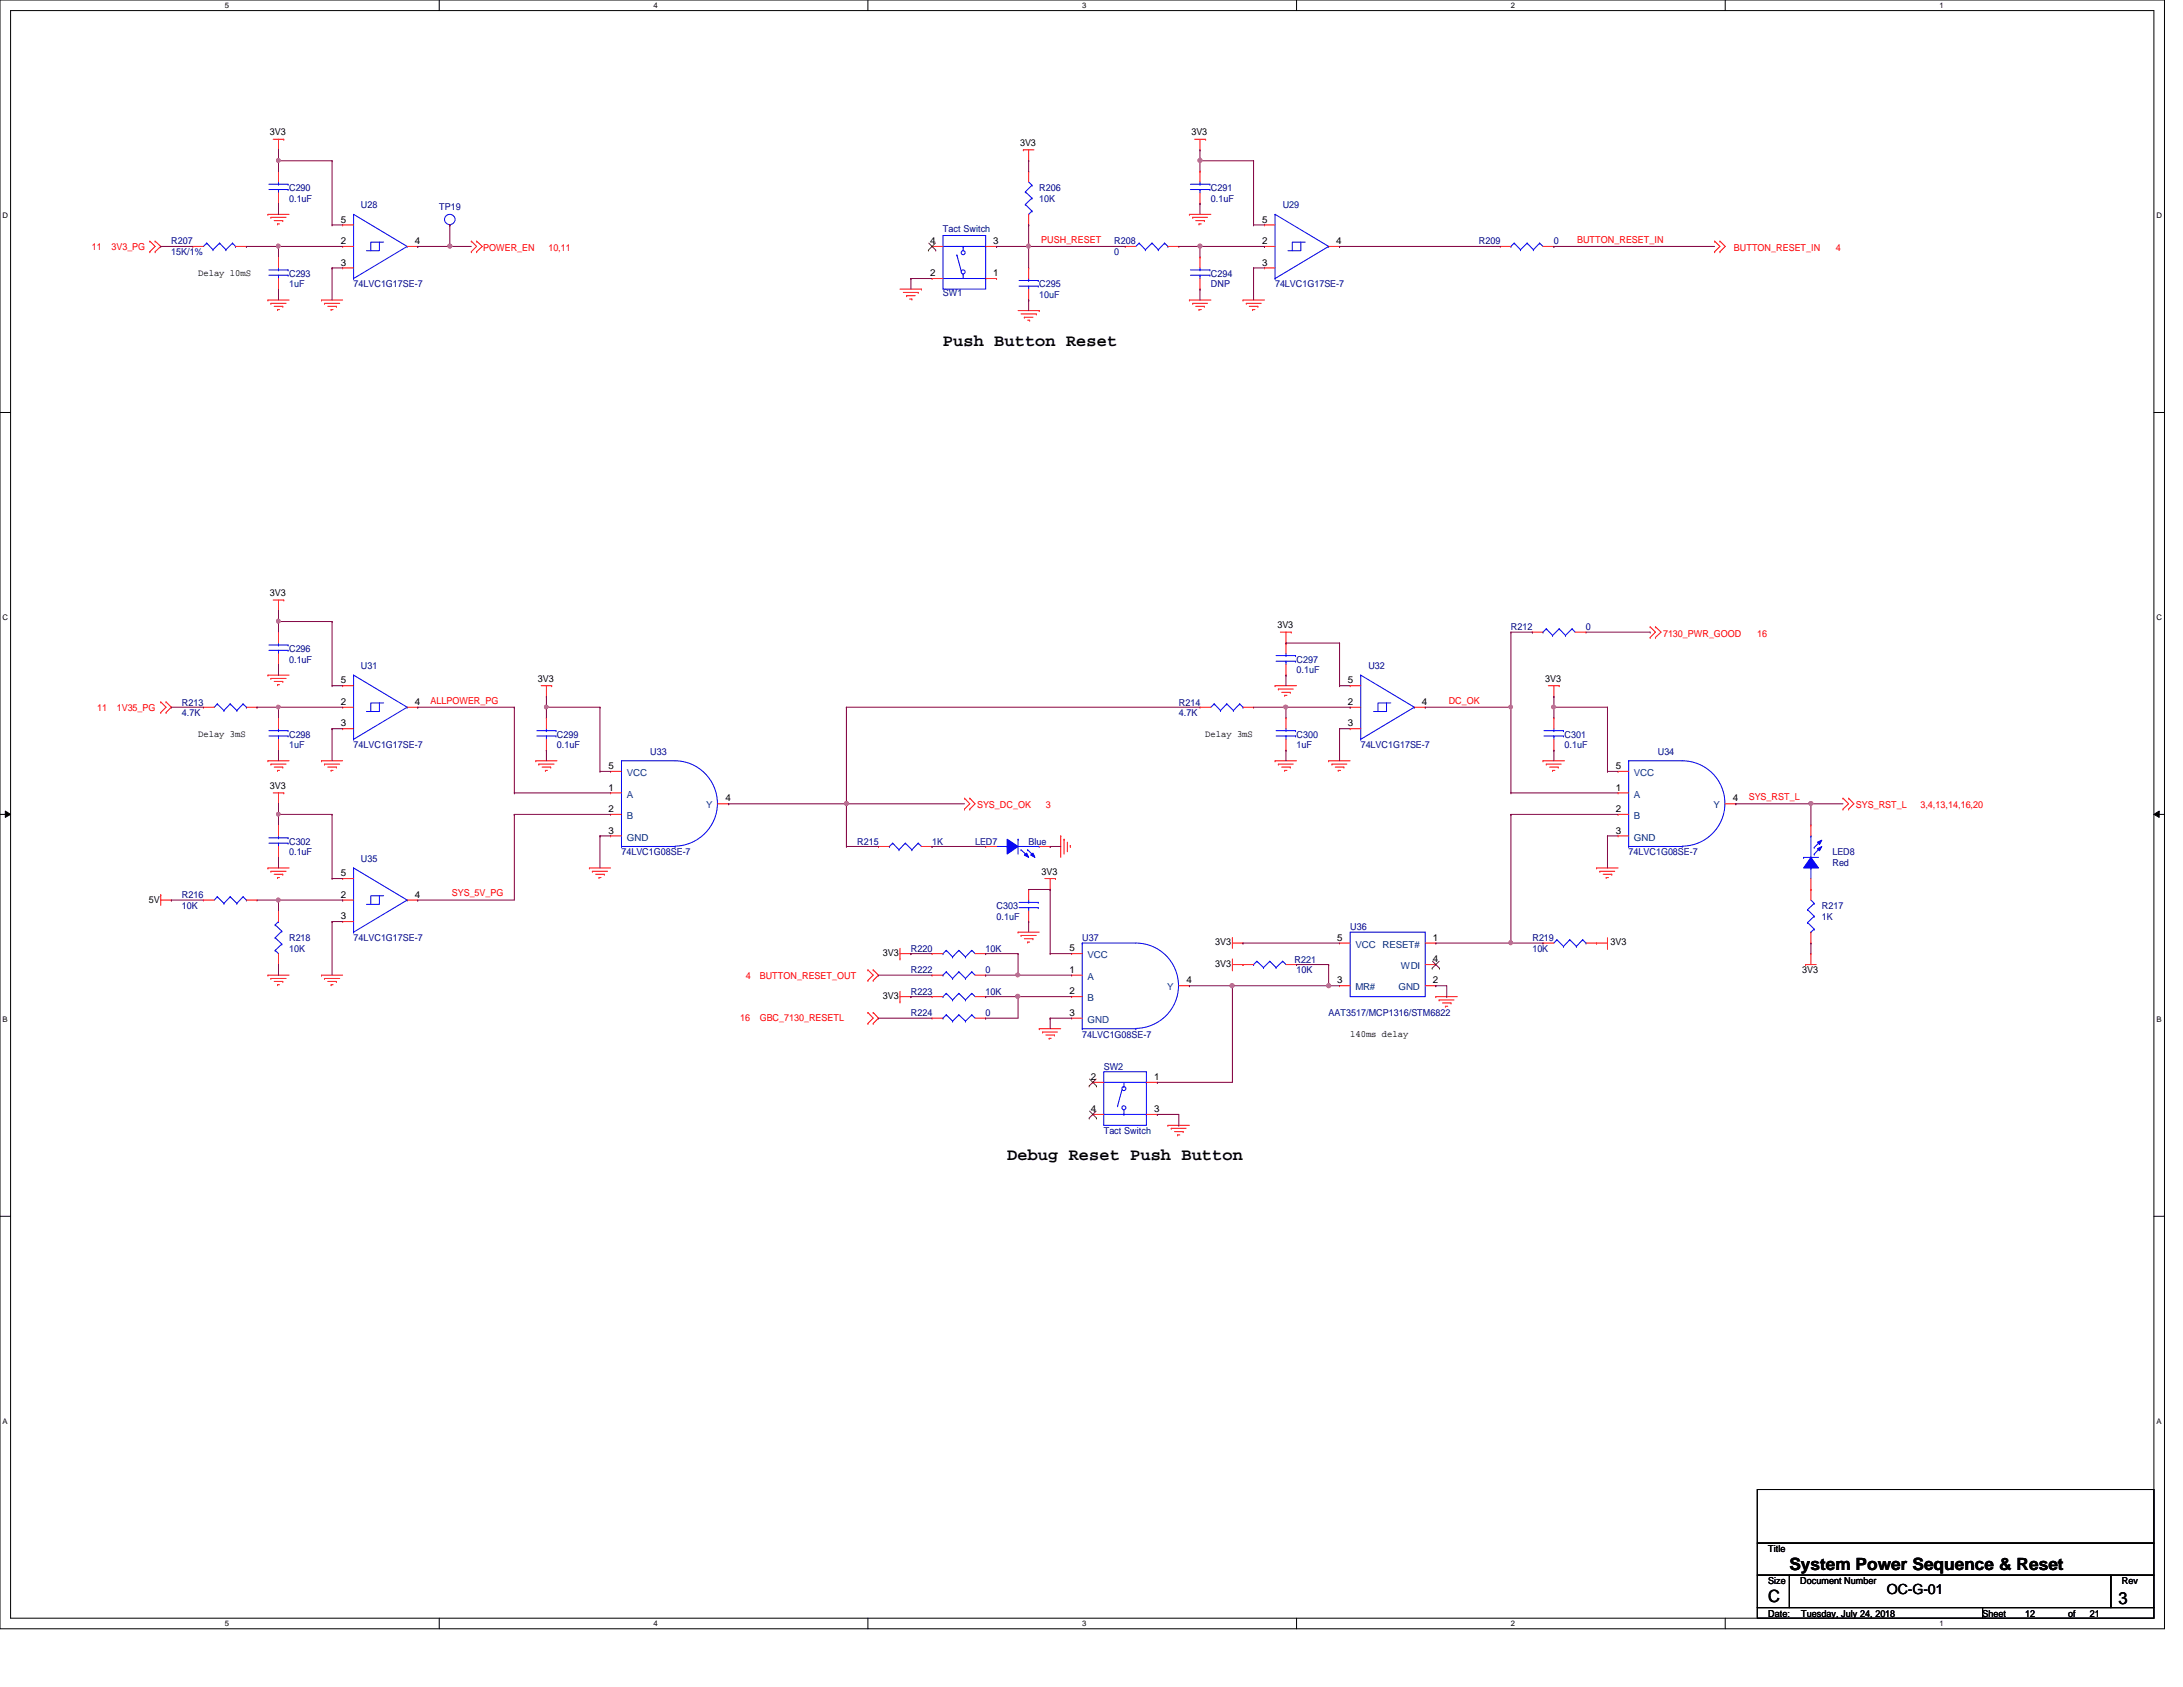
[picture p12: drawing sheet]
<svg xmlns="http://www.w3.org/2000/svg" width="279mm" height="216mm" viewBox="0 0 279 216" stroke-linecap="round" stroke-linejoin="round" font-family="sans-serif">
<defs><g id="words">
<g font-size="2.2">
<text x="120.7" y="44.3">Push Button Reset</text>
<text x="128.9" y="148.5">Debug Reset Push Button</text>
<text x="229" y="200.9">System Power Sequence &amp; Reset</text>
<text x="226.3" y="205">C</text>
<text x="271.1" y="205.2">3</text>
</g>
<text font-size="1.8" x="241.5" y="204">OC-G-01</text>
<g font-size="1.2">
<text x="34.5" y="17.3">3V3</text>
<text x="152.5" y="17.3">3V3</text>
<text x="130.6" y="18.7">3V3</text>
<text x="43.6" y="28.5">5</text>
<text x="161.5" y="28.5">5</text>
<text x="25.4" y="35.3">Delay 10mS</text>
<text x="43.6" y="31.2">2</text>
<text x="43.6" y="34">3</text>
<text x="53.1" y="31.2">4</text>
<text x="119" y="35.3">2</text>
<text x="119" y="31.2">4</text>
<text x="127.1" y="35.3">1</text>
<text x="127.1" y="31.2">3</text>
<text x="161.5" y="31.2">2</text>
<text x="161.5" y="34">3</text>
<text x="171" y="31.2">4</text>
<text x="34.5" y="76.3">3V3</text>
<text x="163.5" y="80.4">3V3</text>
<text x="43.6" y="87.5">5</text>
<text x="68.8" y="87.2">3V3</text>
<text x="172.5" y="87.5">5</text>
<text x="197.8" y="87.2">3V3</text>
<text x="25.4" y="94.3">Delay 3mS</text>
<text x="43.6" y="90.2">2</text>
<text x="43.6" y="93">3</text>
<text x="53.1" y="90.2">4</text>
<text x="154.3" y="94.3">Delay 3mS</text>
<text x="172.5" y="90.2">2</text>
<text x="172.5" y="93">3</text>
<text x="182" y="90.2">4</text>
<text x="34.5" y="101">3V3</text>
<text x="77.9" y="101.2">1</text>
<text x="77.9" y="98.4">5</text>
<text x="206.8" y="101.2">1</text>
<text x="206.8" y="98.4">5</text>
<text x="77.9" y="103.9">2</text>
<text x="77.9" y="106.7">3</text>
<text x="92.8" y="102.6">4</text>
<text x="206.8" y="103.9">2</text>
<text x="206.8" y="106.7">3</text>
<text x="221.8" y="102.6">4</text>
<text x="43.6" y="112.1">5</text>
<text x="133.3" y="112">3V3</text>
<text x="19" y="115.5">5V</text>
<text x="43.6" y="114.9">2</text>
<text x="43.6" y="117.6">3</text>
<text x="53.1" y="114.9">4</text>
<text x="113" y="122.4">3V3</text>
<text x="136.9" y="124.5">1</text>
<text x="136.9" y="121.8">5</text>
<text x="151.8" y="125.9">4</text>
<text x="155.5" y="121">3V3</text>
<text x="155.5" y="123.7">3V3</text>
<text x="171.2" y="125.9">3</text>
<text x="171.2" y="120.4">5</text>
<text x="183.4" y="120.4">1</text>
<text x="183.4" y="125.9">2</text>
<text x="183.4" y="123.1">4</text>
<text x="206.1" y="121">3V3</text>
<text x="230.7" y="124.6">3V3</text>
<text x="113" y="127.8">3V3</text>
<text x="136.9" y="127.3">2</text>
<text x="136.9" y="130">3</text>
<text x="172.8" y="132.7">140ms delay</text>
<text x="139.6" y="138.2">2</text>
<text x="139.6" y="142.3">4</text>
<text x="147.7" y="138.2">1</text>
<text x="147.7" y="142.3">3</text>
<text x="226.3" y="198.6">Title</text>
<text x="226.3" y="202.7">Size</text>
<text x="230.4" y="202.7">Document Number</text>
<text x="271.6" y="202.7">Rev</text>
<text x="226.3" y="206.9">Date:</text>
<text x="230.5" y="206.9">Tuesday, July 24, 2018</text>
<text x="253.7" y="206.9">Sheet</text>
<text x="259.2" y="206.9">12</text>
<text x="264.7" y="206.9">of</text>
<text x="267.5" y="206.9">21</text>
</g>
<g font-size="1.2" fill="#000080">
<text x="37" y="24.4">C290</text>
<text x="37" y="25.8">0.1uF</text>
<text x="46.2" y="26.6">U28</text>
<text x="56.2" y="26.9">TP19</text>
<text x="120.7" y="29.7">Tact Switch</text>
<text x="133" y="24.4">R206</text>
<text x="133" y="25.8">10K</text>
<text x="155" y="24.4">C291</text>
<text x="155" y="25.8">0.1uF</text>
<text x="164.2" y="26.6">U29</text>
<text x="21.9" y="31.3">R207</text>
<text x="21.9" y="32.7">15K/1%</text>
<text x="37" y="35.4">C293</text>
<text x="142.6" y="31.3">R208</text>
<text x="142.6" y="32.7">0</text>
<text x="155" y="35.4">C294</text>
<text x="189.3" y="31.3">R209</text>
<text x="198.9" y="31.3">0</text>
<text x="37" y="36.8">1uF</text>
<text x="45.3" y="36.8">74LVC1G17SE-7</text>
<text x="120.7" y="37.9">SW1</text>
<text x="133" y="36.8">C295</text>
<text x="133" y="38.1">10uF</text>
<text x="155" y="36.8">DNP</text>
<text x="163.2" y="36.8">74LVC1G17SE-7</text>
<text x="37" y="83.4">C296</text>
<text x="193.4" y="80.7">R212</text>
<text x="203" y="80.7">0</text>
<text x="37" y="84.8">0.1uF</text>
<text x="46.2" y="85.6">U31</text>
<text x="165.9" y="84.8">C297</text>
<text x="165.9" y="86.1">0.1uF</text>
<text x="175.1" y="85.6">U32</text>
<text x="23.3" y="90.3">R213</text>
<text x="23.3" y="91.7">4.7K</text>
<text x="37" y="94.4">C298</text>
<text x="37" y="95.8">1uF</text>
<text x="45.3" y="95.8">74LVC1G17SE-7</text>
<text x="71.3" y="94.4">C299</text>
<text x="71.3" y="95.8">0.1uF</text>
<text x="150.9" y="90.3">R214</text>
<text x="150.9" y="91.7">4.7K</text>
<text x="165.9" y="94.4">C300</text>
<text x="165.9" y="95.8">1uF</text>
<text x="174.2" y="95.8">74LVC1G17SE-7</text>
<text x="200.2" y="94.4">C301</text>
<text x="200.2" y="95.8">0.1uF</text>
<text x="83.2" y="96.6">U33</text>
<text x="212.2" y="96.6">U34</text>
<text x="37" y="108.1">C302</text>
<text x="37" y="109.5">0.1uF</text>
<text x="46.2" y="110.3">U35</text>
<text x="79.5" y="109.5">74LVC1G08SE-7</text>
<text x="109.7" y="108.1">R215</text>
<text x="119.3" y="108.1">1K</text>
<text x="124.8" y="108.1">LED7</text>
<text x="131.7" y="108.1">Blue</text>
<text x="208.4" y="109.5">74LVC1G08SE-7</text>
<text x="234.5" y="109.5">LED8</text>
<text x="234.5" y="110.9">Red</text>
<text x="23.3" y="115">R216</text>
<text x="23.3" y="116.3">10K</text>
<text x="127.6" y="116.3">C303</text>
<text x="127.6" y="117.7">0.1uF</text>
<text x="172.8" y="119.1">U36</text>
<text x="233.2" y="116.3">R217</text>
<text x="233.2" y="117.7">1K</text>
<text x="37" y="120.4">R218</text>
<text x="37" y="121.8">10K</text>
<text x="45.3" y="120.4">74LVC1G17SE-7</text>
<text x="116.6" y="121.8">R220</text>
<text x="116.6" y="124.6">R222</text>
<text x="126.2" y="121.8">10K</text>
<text x="126.2" y="124.6">0</text>
<text x="138.5" y="120.4">U37</text>
<text x="165.7" y="123.2">R221</text>
<text x="165.9" y="124.6">10K</text>
<text x="196.1" y="120.4">R219</text>
<text x="196.1" y="121.8">10K</text>
<text x="116.6" y="130">R224</text>
<text x="116.6" y="127.3">R223</text>
<text x="126.2" y="130">0</text>
<text x="126.2" y="127.3">10K</text>
<text x="170.1" y="130">AAT3517/MCP1316/STM6822</text>
<text x="138.5" y="132.8">74LVC1G08SE-7</text>
<text x="141.3" y="136.9">SW2</text>
<text x="141.3" y="145.2">Tact Switch</text>
</g>
<g font-size="1.2" fill="#f00">
<text x="11.8" y="32">11</text>
<text x="14.3" y="32">3V3_PG</text>
<text x="61.8" y="32.1">POWER_EN</text>
<text x="70.2" y="32.1">10,11</text>
<text x="133.3" y="31.1">PUSH_RESET</text>
<text x="201.8" y="31.1">BUTTON_RESET_IN</text>
<text x="221.9" y="32.1">BUTTON_RESET_IN</text>
<text x="234.9" y="32.1">4</text>
<text x="212.9" y="81.5">7130_PWR_GOOD</text>
<text x="224.9" y="81.5">16</text>
<text x="12.4" y="91">11</text>
<text x="14.9" y="91">1V35_PG</text>
<text x="55.1" y="90">ALLPOWER_PG</text>
<text x="185.4" y="90">DC_OK</text>
<text x="125.1" y="103.5">SYS_DC_OK</text>
<text x="133.9" y="103.5">3</text>
<text x="223.8" y="102.4">SYS_RST_L</text>
<text x="237.5" y="103.5">SYS_RST_L</text>
<text x="245.8" y="103.5">3,4,13,14,16,20</text>
<text x="57.8" y="114.7">SYS_5V_PG</text>
<text x="95.5" y="125.3">4</text>
<text x="97.2" y="125.3">BUTTON_RESET_OUT</text>
<text x="94.7" y="130.7">16</text>
<text x="97.2" y="130.7">GBC_7130_RESETL</text>
</g>
<g font-size="1.2" fill="#004080">
<text x="80.2" y="99.3">VCC</text>
<text x="209.1" y="99.3">VCC</text>
<text x="80.2" y="102.1">A</text>
<text x="80.2" y="104.8">B</text>
<text x="80.2" y="107.6">GND</text>
<text x="90.4" y="103.5">Y</text>
<text x="209.1" y="102.1">A</text>
<text x="209.1" y="104.8">B</text>
<text x="209.1" y="107.6">GND</text>
<text x="219.3" y="103.5">Y</text>
<text x="139.2" y="125.4">A</text>
<text x="139.2" y="122.6">VCC</text>
<text x="173.5" y="121.3">VCC</text>
<text x="177" y="121.3">RESET#</text>
<text x="179.3" y="124">WDI</text>
<text x="139.2" y="128.1">B</text>
<text x="139.2" y="130.9">GND</text>
<text x="149.4" y="126.7">Y</text>
<text x="173.5" y="126.7">MR#</text>
<text x="179" y="126.7">GND</text>
</g>
<g font-size="1">
<text x="28.8" y="1">5</text>
<text x="83.7" y="1">4</text>
<text x="138.5" y="1">3</text>
<text x="193.4" y="1">2</text>
<text x="248.2" y="1">1</text>
<text x=".3" y="27.9">D</text>
<text x="276" y="27.9">D</text>
<text x=".3" y="79.4">C</text>
<text x="276" y="79.4">C</text>
<text x=".3" y="130.8">B</text>
<text x="276" y="130.8">B</text>
<text x=".3" y="182.2">A</text>
<text x="276" y="182.2">A</text>
<text x="28.8" y="208.1">5</text>
<text x="83.7" y="208.1">4</text>
<text x="138.5" y="208.1">3</text>
<text x="193.4" y="208.1">2</text>
<text x="248.2" y="208.1">1</text>
</g>
</g></defs>
<path d="M0 0h277v208.4h-277zM1.4 1.4h274.3v205.7h-274.3z" fill="none" stroke="#000" stroke-width=".13"/>
<g fill="#fff">
<path d="M28.8 .1h.5v1.1h-.5z"/>
<path d="M28.8 207.2h.5v1.1h-.5z"/>
</g>
<path d="M56.2 0v1.4M56.2 207.1v1.3" fill="none" stroke="#000" stroke-width=".13"/>
<g fill="#fff">
<path d="M83.7 .1h.5v1.1h-.5z"/>
<path d="M83.7 207.2h.5v1.1h-.5z"/>
</g>
<path d="M111.1 0v1.4M111.1 207.1v1.3" fill="none" stroke="#000" stroke-width=".13"/>
<g fill="#fff">
<path d="M138.5 .1h.6v1.1h-.6z"/>
<path d="M138.5 207.2h.6v1.1h-.6z"/>
</g>
<path d="M165.9 0v1.4M165.9 207.1v1.3" fill="none" stroke="#000" stroke-width=".13"/>
<g fill="#fff">
<path d="M193.4 .1h.5v1.1h-.5z"/>
<path d="M193.4 207.2h.5v1.1h-.5z"/>
</g>
<path d="M220.8 0v1.4M220.8 207.1v1.3" fill="none" stroke="#000" stroke-width=".13"/>
<g fill="#fff">
<path d="M248.2 .1h.6v1.1h-.6z"/>
<path d="M248.2 207.2h.6v1.1h-.6z"/>
<path d="M.3 27.1h.8v1.1h-.8z"/>
<path d="M276 27.1h.7v1.1h-.7z"/>
<path d="M.3 78.5h.8v1.1h-.8z"/>
<path d="M276 78.5h.7v1.1h-.7z"/>
</g>
<path d="M0 52.8h1.4M275.7 52.8h1.3" fill="none" stroke="#000" stroke-width=".13"/>
<g fill="#fff">
<path d="M.3 129.9h.7v1.1h-.7z"/>
<path d="M276 129.9h.6v1.1h-.6z"/>
</g>
<path d="M0 104.2h1.4M.7 103.8l.7 .4-.7 .4zM275.7 104.2l.7-.4v.8zM275.7 104.2h1.3" fill="none" stroke="#000" stroke-width=".13"/>
<path d="M.7 103.8l.7 .4-.7 .4zM275.7 104.2l.7-.4v.8z" fill="#000"/>
<g fill="#fff">
<path d="M.3 181.4h.7v1.1h-.7z"/>
<path d="M276 181.4h.6v1.1h-.6z"/>
</g>
<path d="M0 155.7h1.4M275.7 155.7h1.3M224.9 190.6h50.8v6.9h-50.8zM224.9 197.5h50.8v4.1h-50.8zM224.9 201.6h4.1v4.1h-4.1zM224.9 205.7h28.8v1.4h-28.8zM229 201.6h41.2v4.1h-41.2zM253.7 205.7h22v1.4h-22zM270.2 201.6h5.5v4.1h-5.5z" fill="none" stroke="#000" stroke-width=".13"/>
<g fill="none" stroke="#f00" stroke-width=".13">
<path d="M35 17.8h1.3M35.6 19.2h.1M35.6 17.8v1.4M36.3 17.8h.1M131 19.2h.1M131 19.2h1.3M131.7 19.2v1.4M152.9 17.8h1.4M153.6 19.2h.1M153.6 17.8v1.4M154.3 17.8h.1M19.2 32.2h.1"/>
<path d="M19.2 30.9h.1M19.2 30.9l.7 .6-.7 .7M19.9 30.9h.1M19.9 32.2h.1M19.9 30.9l.7 .6-.7 .7M34.3 27.4h.1M34.3 38.4h.1M34.3 27.4h2.7M34.3 38.4h2.7M34.7 27.8h.1M34.7 38.8h.1M34.7 27.8h1.9"/>
<path d="M34.7 38.8h1.9M35.1 28.2h1.1M35.1 39.2h1.1M35.5 28.7h.1M35.5 39.6h.1M35.5 28.7h.3M35.5 39.6h.3M36.2 28.2h.1M36.2 39.2h.1M41.1 38.4h.1M41.1 38.4h2.8M41.5 38.8h.1"/>
<path d="M41.5 38.8h2M42 39.2h1.1M42.4 39.6h.1M42.4 39.6h.2M43.1 39.2h.1M43.9 28.8h.1M43.9 31.5h.1M43.9 34.3h.1M43.9 31.5h1.4M43.9 28.8h1.4M43.9 34.3h1.4M52.1 31.5h1.4"/>
<path d="M53.5 31.5h.1M60.3 30.9h.1M60.3 32.2h.1M60.3 30.9l.7 .6-.7 .7M61 30.9h.1M61 32.2h.1M61 30.9l.7 .6-.7 .7M115.2 37h2.7M115.6 37.4h1.9M116 37.8h.1M116 37.8h1.1M116.4 38.3h.3"/>
<path d="M116.7 38.3h.1M117.5 37.4h.1M117.9 37h.1M119.3 35.6h.1M119.3 31.5h.1M119.3 31.5h1.4M119.3 35.6h1.4M126.2 31.5h1.4M126.2 35.6h1.4M127.6 35.6h.1M127.6 31.5h.1M130.3 39.8h2.7"/>
<path d="M131.7 20.6h.1M131.7 34.3h.1M131.7 38.4h.1M131.7 34.3v1.3M131.7 37v1.4M133 39.8h.1M144 31.5h.1M144 31.5h1.4M149.5 31.5h1.4M150.9 31.5h.1M152.2 27.4h.1M152.2 38.4h.1"/>
<path d="M152.2 27.4h2.8M152.2 38.4h2.8M152.7 27.8h.1M152.7 38.8h.1M152.7 27.8h1.9M152.7 38.8h1.9M153 28.2h1.1M153 39.2h1.1M153.5 28.7h.1M153.5 39.6h.1M153.5 28.7h.3M153.5 39.6h.3"/>
<path d="M153.6 21.9h.1M153.6 26h.1M153.6 21.9v1.4M153.6 24.7v1.3M154.1 28.2h.1M154.1 39.2h.1M159.1 38.4h.1M159.1 38.4h2.7M159.5 38.8h.1M159.5 38.8h1.9M159.9 39.2h1.1M160.3 39.6h.1"/>
<path d="M160.3 39.6h.3M161 39.2h.1M219.5 30.9h.1M219.5 32.2h.1M219.5 30.9l.6 .6-.6 .7M220.1 30.9h.1M220.1 32.2h.1M220.1 30.9l.7 .6-.7 .7M130.7 40.2h1.9M131.1 40.6h.1M131.1 40.6h1.1M131.5 41h.3"/>
<path d="M131.8 41h.1M132.6 40.2h.1M35 76.8h1.3M35.6 78.1h.1M35.6 76.8v1.3M36.3 76.8h.1M20.6 91.2h.1M20.6 89.8h.1M20.6 89.8l.7 .7-.7 .7M21.3 89.8h.1M21.3 91.2h.1M21.3 89.8l.6 .7-.6 .7"/>
<path d="M26 90.5h.1M26 90.5h1.4M31.5 90.5h1.4M32.9 90.5h.1M34.3 86.4h.1M34.3 97.4h.1M34.3 97.4h2.7M34.3 86.4h2.7M34.7 86.8h.1M34.7 97.8h.1M34.7 97.8h1.9M34.7 86.8h1.9"/>
<path d="M35.1 98.2h1.1M35.1 87.2h1.1M35.5 87.6h.1M35.5 98.6h.1M35.5 98.6h.3M35.5 87.6h.3M35.6 80.9h.1M35.6 85h.1M35.6 80.9v1.4M35.6 83.7v1.3M36.2 87.2h.1M36.2 98.2h.1"/>
<path d="M41.1 97.4h.1M41.1 97.4h2.8M41.5 97.8h.1M41.5 97.8h2M42 98.2h1.1M42.4 98.6h.1M42.4 98.6h.2M43.1 98.2h.1M68.6 97.4h.1M68.6 97.4h2.7M69 97.8h.1M69 97.8h1.9"/>
<path d="M69.3 87.8h1.3M69.4 98.2h1.1M69.8 98.6h.1M69.8 98.6h.3M69.9 89.2h.1M69.9 91.9h.1M69.9 96h.1M69.9 87.8v1.4M69.9 91.9v1.4M69.9 94.6v1.4M70.5 98.2h.1M70.6 87.8h.1"/>
<path d="M78.1 98.7h.1M78.1 98.7h1.4M153.6 90.5h.1M153.6 90.5h1.4M159.1 90.5h1.3M160.4 90.5h.1M163.2 87.8h.1M163.2 97.4h.1M163.2 97.4h2.7M163.2 87.8h2.7M163.6 88.2h.1M163.6 97.8h.1"/>
<path d="M163.6 97.8h1.9M163.6 88.2h1.9M163.9 80.9h1.4M164 98.2h1.1M164 88.6h1.1M164.4 89h.1M164.4 98.6h.1M164.4 98.6h.3M164.4 89h.3M164.6 82.3h.1M164.6 86.4h.1M164.6 91.9h.1"/>
<path d="M164.6 96h.1M164.6 80.9v2.8M164.6 85v1.4M164.6 91.9v1.4M164.6 94.6v1.4M165.1 88.6h.1M165.1 98.2h.1M165.3 80.9h.1M170.1 97.4h.1M170.1 97.4h2.7M170.5 97.8h.1M170.5 97.8h1.9"/>
<path d="M170.9 98.2h1.1M171.3 98.6h.1M171.3 98.6h.3M172 98.2h.1M197.5 97.4h.1M197.5 97.4h2.7M197.9 97.8h.1M197.9 97.8h1.9M198.2 87.8h1.4M198.3 98.2h1.1M198.7 98.6h.1M198.7 98.6h.3"/>
<path d="M198.9 89.2h.1M198.9 87.8v1.4M199.4 98.2h.1M199.6 87.8h.1M207.1 98.7h.1M207.1 98.7h1.3M211.2 80.2h.1M211.2 81.6h.1M211.2 80.2l.7 .7-.7 .7M211.9 80.2h.1M211.9 81.6h.1M211.9 80.2l.7 .7-.7 .7"/>
<path d="M20.6 114.5h.1M20.6 115.2h1.3M20.6 114.5v1.4M21.9 115.2h.1M34.3 111.1h.1M34.3 111.1h2.7M34.7 111.5h.1M34.7 111.5h1.9M35 101.5h1.3M35.1 111.9h1.1M35.5 112.3h.1M35.5 112.3h.3"/>
<path d="M35.6 102.9h.1M35.6 101.5v1.4M36.2 111.9h.1M36.3 101.5h.1M43.9 112.4h.1M43.9 115.2h.1M43.9 117.9h.1M43.9 115.2h1.4M43.9 112.4h1.4M43.9 117.9h1.4M52.1 115.2h1.4M53.5 115.2h.1"/>
<path d="M75.4 111.1h.1M75.4 111.1h2.7M75.8 111.5h.1M75.8 111.5h2M76.2 111.9h1.1M76.7 112.3h.1M76.7 112.3h.2M77.3 111.9h.1M78.1 101.5h.1M78.1 104.2h.1M78.1 107h.1M78.1 101.5h1.4"/>
<path d="M78.1 104.2h1.4M78.1 107h1.4M91.9 102.9h1.4M93.3 102.9h.1M112.4 108.3h.1M112.4 108.3h1.4M117.9 108.3h1.4M119.3 108.3h.1M123.4 102.2h.1M123.4 103.5h.1M123.4 102.2l.7 .7-.7 .6M124.1 102.2h.1"/>
<path d="M124.1 103.5h.1M124.1 102.2l.7 .7-.7 .6M130.3 119.3h.1M130.3 119.3h2.7M130.7 119.7h.1M130.7 119.7h1.9M131.7 113.8h.1M131.7 117.9h.1M131.7 113.8v1.4M131.7 116.6v1.3M133.7 112.4h1.4M134.4 113.8h.1"/>
<path d="M134.4 112.4v1.4M135.1 112.4h.1M135.8 107h.1M135.8 107v2.7M136.2 107.4h.1M136.2 107.4v1.9M136.6 108.9h.1M136.6 107.8v1.1M137 108.2h.1M137 108.2v.3M204.3 111.1h.1M204.3 111.1h2.8"/>
<path d="M204.8 111.5h.1M204.8 111.5h1.9M205.2 111.9h1.1M205.6 112.3h.1M205.6 112.3h.3M206.3 111.9h.1M207.1 101.5h.1M207.1 104.2h.1M207.1 107h.1M207.1 101.5h1.3M207.1 104.2h1.3M207.1 107h1.3"/>
<path d="M220.8 102.9h1.4M222.2 102.9h.1M235.9 102.2h.1M235.9 103.5h.1M235.9 102.2l.7 .7-.7 .6M236.6 102.2h.1M236.6 103.5h.1M236.6 102.2l.7 .7-.7 .6M34.3 124.8h.1M34.3 124.8h2.7M34.7 125.2h.1M34.7 125.2h1.9"/>
<path d="M35.1 125.6h1.1M35.5 126h.1M35.5 126h.3M36.2 125.6h.1M41.1 124.8h.1M41.1 124.8h2.8M41.5 125.2h.1M41.5 125.2h2M42 125.6h1.1M42.4 126h.1M42.4 126h.2M43.1 125.6h.1"/>
<path d="M111.1 125.5h.1M111.1 124.1h.1M111.1 131h.1M111.1 129.6h.1M111.1 124.1l.7 .7-.7 .7M111.1 129.6l.7 .7-.7 .7M111.8 124.1h.1M111.8 125.5h.1M111.8 129.6h.1M111.8 131h.1M111.8 124.1l.6 .7-.6 .7M111.8 129.6l.6 .7-.6 .7"/>
<path d="M115.2 122.7h.1M115.2 128.2h.1M115.2 127.6h1.4M115.2 122h1.4M115.2 121.4v1.3M115.2 126.9v1.3M116.6 122h.1M116.6 127.6h.1M119.3 122h.1M119.3 124.8h.1M119.3 124.8h1.4M119.3 122h1.4"/>
<path d="M124.8 124.8h1.4M124.8 122h1.4M126.2 122h.1M126.2 124.8h.1M131.1 120.1h1.1M131.5 120.6h.1M131.5 120.6h.3M132.2 120.1h.1M133 131.7h.1M133 131.7h2.8M133.4 132.1h.1M133.4 132.1h1.9"/>
<path d="M133.9 132.5h1.1M134.3 132.9h.1M134.3 132.9h.2M135 132.5h.1M157.7 120h.1M157.7 124.1h.1M157.7 120.7h1.4M157.7 120v1.4M157.7 122.7v1.4M157.7 123.4h1.4M159.1 120.7h.1M159.1 123.4h.1"/>
<path d="M183.8 127.6h.1M183.8 127.6h2.7M184.2 128h.1M184.2 128h1.9M184.6 128.4h1.1M185 128.8h.1M185 128.8h.3M185.7 128.4h.1M204.3 120.7h.1M204.3 120.7h1.4M205.7 121.4h.1M205.7 120v1.4"/>
<path d="M231.1 123.4h.1M231.1 123.4h1.4M231.8 122h.1M231.8 122v1.4M149.5 144h.1M149.5 144h2.7M149.9 144.4h.1M149.9 144.4h1.9M150.3 144.8h1.1M150.7 145.2h.1M150.7 145.2h.3M151.4 144.8h.1"/>
</g>
<g fill="none" stroke="#00f" stroke-width=".13">
<path d="M45.3 35.6h.1M45.3 27.4h.1M45.3 27.4v8.2M45.3 27.4l6.8 4.1M48.6 31v1.1h-1.7M49.1 31h-1.6v1.1M52.1 31.5h.1M52.1 31.5l-6.8 4.1M120.7 30.1h5.5v6.9h-5.5zM120.7 35.6h5.5M120.7 31.5h5.5M122.5 32.6h.1"/>
<path d="M122.5 32.6l.5 2.1M123.3 35.1h.1M123.3 31.5h.1M123.3 31.5v.6M123.3 35.1v.5M126.2 35.6h.1M126.2 31.5h.1M130.4 36.6h2.5M130.4 35.9h2.5M131.7 35.9h.1M131.7 36.6h.1M131.7 35.6v.3"/>
<path d="M131.7 36.6v.4M132.9 36.6h.1M132.9 35.9h.1M145.8 31.1h.1M145.8 31.1l-.4 .4M145.8 31.1l.8 .9M146.6 32h.1M147.4 31.1h.1M147.4 31.1l-.8 .9M147.4 31.1l.9 .9M148.3 32h.1M149.1 31.1h.1"/>
<path d="M149.1 31.1l-.8 .9M149.1 31.1l.4 .4M149.5 31.5h.1M152.4 24.3h2.5M152.4 23.6h2.5M153.6 23.6h.1M153.6 24.3h.1M153.6 23.3v.3M153.6 24.3v.4M154.9 24.3h.1M154.9 23.6h.1M27.8 90.1h.1"/>
<path d="M27.8 90.1l-.4 .4M27.8 90.1l.9 .8M28.7 90.9h.1M29.5 90.1h.1M29.5 90.1l-.8 .8M29.5 90.1l.8 .8M30.3 90.9h.1M31.1 90.1h.1M31.1 90.1l-.8 .8M31.1 90.1l.4 .4M31.5 90.5h.1M34.4 83.2h2.5"/>
<path d="M34.4 82.5h2.5M35.6 82.5h.1M35.6 83.2h.1M35.6 82.3v.2M35.6 83.2v.5M36.9 83.2h.1M36.9 82.5h.1M68.7 94.2h2.5M68.7 93.5h2.5M69.9 93.5h.1M69.9 94.2h.1M69.9 93.3v.2"/>
<path d="M69.9 94.2v.4M71.2 94.2h.1M71.2 93.5h.1M79.5 97.4h6.9a5.5 5.5 0 0 1 5.4 5.4 5.5 5.5 0 0 1-5.4 5.5M79.5 97.4h.1M79.5 97.4v10.9M155.4 90.1h.1M155.4 90.1l-.4 .4M155.4 90.1l.8 .8M156.2 90.9h.1M157 90.1h.1M157 90.1l-.8 .8"/>
<path d="M157 90.1l.9 .8M157.9 90.9h.1M158.7 90.1h.1M158.7 90.1l-.8 .8M158.7 90.1l.4 .4M159.1 90.5h.1M163.3 94.2h2.5M163.3 93.5h2.5M163.3 84.6h2.5M163.3 83.9h2.5M164.6 83.9h.1M164.6 84.6h.1"/>
<path d="M164.6 93.5h.1M164.6 94.2h.1M164.6 83.7v.2M164.6 84.6v.4M164.6 93.3v.2M164.6 94.2v.4M165.8 84.6h.1M165.8 83.9h.1M165.8 94.2h.1M165.8 93.5h.1M208.4 97.4h6.9a5.5 5.5 0 0 1 5.5 5.4 5.5 5.5 0 0 1-5.5 5.5M208.4 97.4h.1"/>
<path d="M208.4 97.4v10.9M45.3 119.3h.1M45.3 111.1h.1M45.3 111.1v8.2M45.3 111.1l6.8 4.1M48.6 114.6v1.1h-1.7M49.1 114.6h-1.6v1.1M52.1 115.2h.1M52.1 115.2l-6.8 4.1M79.5 108.3h.1M79.5 108.3h6.9M86.4 108.3h.1"/>
<path d="M113.8 108.3h.1M114.3 107.9h.1M114.3 107.9l.8 .9M114.3 107.9l-.5 .4M115.1 108.8h.1M115.9 107.9h.1M115.9 107.9l.8 .9M115.9 107.9l-.8 .9M116.7 108.8h.1M117.5 107.9h.1M117.5 107.9l.4 .4M117.5 107.9l-.8 .9"/>
<path d="M127.6 108.3h1.3M128.9 108.3h.1M130.3 107.4h.1M130.3 108.3h2.7M130.3 107.4v1.9M130.4 116.2h2.5M130.4 115.5h2.5M131.7 115.5h.1M131.7 116.2h.1M131.7 115.2v.3M131.7 116.2v.4M132.9 116.2h.1"/>
<path d="M132.9 115.5h.1M133 108.3h.1M208.4 108.3h.1M208.4 108.3h6.9M215.3 108.3h.1M120.7 122h.1M120.7 124.8h.1M121.1 121.6h.1M121.1 124.4h.1M121.1 124.4l-.4 .4M121.1 121.6l.8 .9M121.1 121.6l-.4 .4"/>
<path d="M121.1 124.4l.8 .8M121.9 122.5h.1M121.9 125.2h.1M122.7 121.6h.1M122.7 124.4h.1M122.7 121.6l.9 .9M122.7 121.6l-.8 .9M122.7 124.4l.9 .8M122.7 124.4l-.8 .8M123.6 122.5h.1M123.6 125.2h.1M124.4 121.6h.1"/>
<path d="M124.4 124.4h.1M124.4 121.6l.4 .4M124.4 121.6l-.8 .9M124.4 124.4l.4 .4M124.4 124.4l-.8 .8"/>
<circle cx="123.3" cy="32.3" r=".26"/>
<circle cx="123.3" cy="34.8" r=".26"/>
</g>
<path d="M118.8 32h.1M118.9 31.1l.9 .9M119.7 31.1l-.9 .9M119.8 32h.1" fill="none" stroke="#804000" stroke-width=".13"/>
<path d="M128.9 107.4l1.4 .9-1.4 1z" fill-rule="evenodd" fill="#00f"/>
<path d="M128.9 107.4l1.4 .9-1.4 1z" fill="none" stroke="#00f" stroke-width=".13"/>
<path d="M131.9 109.4l.3-.2 .3 .5z" fill-rule="evenodd" fill="#00f"/>
<path d="M131.9 109.4l.3-.2 .3 .5z" fill="none" stroke="#00f" stroke-width=".13"/>
<path d="M131.1 109.4l.3-.2 .3 .5z" fill-rule="evenodd" fill="#00f"/>
<g fill="none" stroke="#00f" stroke-width=".13">
<path d="M34.4 24.3h2.5M34.4 23.6h2.5M34.4 35.2h2.5M34.4 34.5h2.5M35.6 23.6h.1M35.6 24.3h.1M35.6 34.5h.1M35.6 35.2h.1M35.6 23.3v.3M35.6 24.3v.4M35.6 34.3v.2M35.6 35.2v.4"/>
<path d="M36.9 24.3h.1M36.9 23.6h.1M36.9 35.2h.1M36.9 34.5h.1M152.4 35.2h2.5M152.4 34.5h2.5M153.6 34.5h.1M153.6 35.2h.1M153.6 34.3v.2M153.6 35.2v.4M154.9 35.2h.1M154.9 34.5h.1"/>
<path d="M163.2 35.6h.1M163.2 27.4h.1M163.2 27.4v8.2M163.2 27.4l6.9 4.1M166.5 31v1.1h-1.7M167 31h-1.6v1.1M170.1 31.5h.1M170.1 31.5l-6.9 4.1M45.3 94.6h.1M45.3 86.4h.1M45.3 86.4v8.2M45.3 86.4l6.8 4.1"/>
<path d="M48.6 90v1.1h-1.7M49.1 90h-1.6v1.1M52.1 90.5h.1M52.1 90.5l-6.8 4.1M27.8 114.8h.1M27.8 114.8l-.4 .4M27.8 114.8l.9 .8M28.7 115.6h.1M29.5 114.8h.1M29.5 114.8l-.8 .8M29.5 114.8l.8 .8M30.3 115.6h.1"/>
<path d="M31.1 114.8h.1M31.1 114.8l-.8 .8M31.1 114.8l.4 .4M31.5 115.2h.1M34.4 107.9h2.5M34.4 107.2h2.5M35.2 118.4h.1M35.2 118.4l.9 .8M35.6 107.2h.1M35.6 107.9h.1M35.6 117.9h.1M35.6 107v.2"/>
<path d="M35.6 107.9v.4M35.6 117.9l-.4 .5M36.1 119.2h.1M36.1 119.2l-.9 .8M36.9 107.9h.1M36.9 107.2h.1M130.7 108.8h.1M130.7 108.8l.8 .8M131.1 109.4l.3-.2 .3 .5zM131.5 108.8h.1M131.5 108.8l.8 .8M230.8 109.7h.1"/>
<path d="M230.8 109.7h1.9M231.4 116.4h.1M231.4 118.1h.1M231.4 116.4l.8 .9M231.4 118.1l.8 .8M231.8 119.3h.1M231.8 111.1h.1M231.8 107h.1M231.8 115.2l.4 .4M231.8 107v2.7M231.8 111.1v1.3M232.2 115.6h.1"/>
<path d="M232.2 117.3h.1M232.2 118.9h.1M232.2 115.6l-.8 .8M232.2 117.3l-.8 .8M232.2 118.9l-.4 .4M35.2 121.6h.1M35.2 120h.1M35.2 121.6l.4 .4M35.2 120l.9 .8M36.1 120.8h.1M36.1 120.8l-.9 .8M120.7 130.3h.1"/>
<path d="M121.1 129.9h.1M121.1 129.9l.8 .8M121.1 129.9l-.4 .4M121.9 130.7h.1M122.7 129.9h.1M122.7 129.9l.9 .8M122.7 129.9l-.8 .8M123.6 130.7h.1M124.4 129.9h.1M124.4 129.9l.4 .4M124.4 129.9l-.8 .8M141.3 137.2h5.4v6.8h-5.4z"/>
<path d="M141.3 138.5h5.4M143.6 139.5l-.6 2M143.8 139.1h.1M143.8 138.5v.6M146.7 138.5h.1M199.3 120.3h.1M199.3 120.3l-.4 .4M199.3 120.3l.8 .8M200.1 121.1h.1M200.9 120.3h.1M200.9 120.3l-.8 .8M200.9 120.3l.9 .8"/>
<path d="M201.8 121.1h.1M202.6 120.3h.1M202.6 120.3l-.8 .8M202.6 120.3l.4 .4M203 120.7h.1M141.3 142.6h5.4M143 141.5h.1M143.8 142.6h.1M143.8 142.1v.5M146.7 142.6h.1"/>
<circle cx="57.6" cy="28.1" r=".67"/>
<circle cx="143.8" cy="139.3" r=".26"/>
<circle cx="143.8" cy="141.8" r=".26"/>
</g>
<g fill="none" stroke="#f00" stroke-width=".13">
<path d="M35.6 21.9h.1M35.6 26h.1M35.6 32.9h.1M35.6 37h.1M35.6 21.9v1.4M35.6 24.7v1.3M35.6 32.9v1.4M35.6 35.6v1.4M57.6 28.8h.1M153.6 32.9h.1M153.6 37h.1M153.6 32.9v1.4"/>
<path d="M153.6 35.6v1.4M161.8 28.8h.1M161.8 31.5h.1M161.8 34.3h.1M161.8 28.8h1.4M161.8 31.5h1.4M161.8 34.3h1.4M170.1 31.5h1.3M171.4 31.5h.1M43.9 87.8h.1M43.9 90.5h.1M43.9 93.3h.1"/>
<path d="M43.9 87.8h1.4M43.9 90.5h1.4M43.9 93.3h1.4M52.1 90.5h1.4M53.5 90.5h.1M26 115.2h.1M26 115.2h1.4M31.5 115.2h1.4M32.9 115.2h.1M35.6 105.6h.1M35.6 109.7h.1M35.6 116.6h.1"/>
<path d="M35.6 105.6v1.4M35.6 108.3v1.4M35.6 116.6v1.3M126.2 108.3h.1M126.2 108.3h1.4M133 108.3h1.4M134.4 108.3h.1M231.8 113.8h.1M231.8 113.8v1.4M231.8 119.3v1.4M35.6 123.4h.1M35.6 122v1.4"/>
<path d="M119.3 130.3h.1M119.3 130.3h1.4M124.8 130.3h1.4M126.2 130.3h.1M139.9 138.5h.1M139.9 138.5h1.4M146.7 138.5h1.4M148.1 138.5h.1M197.5 120.7h.1M197.5 120.7h1.4M203 120.7h1.3M204.3 120.7h.1"/>
<path d="M231.8 120.7h.1M139.9 142.6h.1M139.9 142.6h1.4M146.7 142.6h1.4M148.1 142.6h.1"/>
</g>
<path d="M139.4 139h.1M139.4 138.1l.9 .9M140.3 138.1l-.9 .9M140.3 139h.1M139.4 143.1h.1M139.4 142.2l.9 .9M140.3 142.2l-.9 .9M140.3 143.1h.1" fill="none" stroke="#804000" stroke-width=".13"/>
<path d="M231.8 109.7l.9 1.4h-1.9z" fill-rule="evenodd" fill="#00f"/>
<path d="M231.8 109.7l.9 1.4h-1.9z" fill="none" stroke="#00f" stroke-width=".13"/>
<path d="M232.6 107.8l.6-.3-.3 .6z" fill-rule="evenodd" fill="#00f"/>
<path d="M232.6 107.8l.6-.3-.3 .6z" fill="none" stroke="#00f" stroke-width=".13"/>
<path d="M232.6 108.6l.6-.3-.3 .6z" fill-rule="evenodd" fill="#00f"/>
<g fill="none" stroke="#00f" stroke-width=".13">
<path d="M26.5 31.1h.1M26.5 31.1l-.5 .4M26.5 31.1l.8 .9M27.3 32h.1M28.1 31.1h.1M28.1 31.1l-.8 .9M28.1 31.1l.8 .9M28.9 32h.1M29.8 31.1h.1M29.8 31.1l-.9 .9M29.8 31.1l.3 .4M30.1 31.5h.1"/>
<path d="M131.2 24.6h.1M131.2 26.2h.1M131.2 24.6l.9 .8M131.2 26.2l.9 .8M131.7 27.4h.1M131.7 23.3l.4 .4M132.1 23.7h.1M132.1 25.4h.1M132.1 27h.1M132.1 23.7l-.9 .9M132.1 25.4l-.9 .8M132.1 27l-.4 .4"/>
<path d="M193.4 31.5h.1M193.8 31.1h.1M193.8 31.1l.8 .9M193.8 31.1l-.4 .4M194.6 32h.1M195.5 31.1h.1M195.5 31.1l.8 .9M195.5 31.1l-.9 .9M196.3 32h.1M197.1 31.1h.1M197.1 31.1l.4 .4M197.1 31.1l-.8 .9"/>
<path d="M34.4 94.2h2.5M34.4 93.5h2.5M35.6 93.5h.1M35.6 94.2h.1M35.6 93.3v.2M35.6 94.2v.4M36.9 94.2h.1M36.9 93.5h.1M174.2 94.6h.1M174.2 86.4h.1M174.2 86.4v8.2M174.2 86.4l6.8 4.1"/>
<path d="M177.5 90v1.1h-1.7M178 90h-1.6v1.1M181 90.5h.1M181 90.5l-6.8 4.1M197.5 80.9h.1M197.6 94.2h2.5M197.6 93.5h2.5M197.9 80.5h.1M197.9 80.5l.8 .8M197.9 80.5l-.4 .4M198.7 81.3h.1M198.9 93.5h.1"/>
<path d="M198.9 94.2h.1M198.9 93.3v.2M198.9 94.2v.4M199.6 80.5h.1M199.6 80.5l.8 .8M199.6 80.5l-.9 .8M200.1 94.2h.1M200.1 93.5h.1M200.4 81.3h.1M201.2 80.5h.1M201.2 80.5l.4 .4M201.2 80.5l-.8 .8"/>
<path d="M172.8 119.3h9.6v8.3h-9.6zM232.2 109.3h.1M232.2 108.5h.1M232.6 108.6l.6-.3-.3 .6zM233 108.5l-.8 .8M233 107.7l-.8 .8M120.7 127.6h.1M121.1 127.1h.1M121.1 127.1l.8 .9M121.1 127.1l-.4 .5M121.9 128h.1M122.7 127.1h.1"/>
<path d="M122.7 127.1l.9 .9M122.7 127.1l-.8 .9M123.6 128h.1M124.4 127.1h.1M124.4 127.1l.4 .5M124.4 127.1l-.8 .9M138.5 120.7h6.9a5.5 5.5 0 0 1 5.4 5.5 5.5 5.5 0 0 1-5.4 5.4M138.5 120.7h.1M138.5 131.7h.1M138.5 120.7v11M138.5 131.7h6.9M145.4 131.7h.1"/>
<path d="M160.4 123.4h.1M160.9 123h.1M160.9 123l.8 .8M160.9 123l-.5 .4M161.7 123.8h.1M162.5 123h.1M162.5 123l.8 .8M162.5 123l-.8 .8M163.3 123.8h.1M164.2 123h.1M164.2 123l.4 .4M164.2 123l-.9 .8"/>
</g>
<g fill="none" stroke="#f00" stroke-width=".13">
<path d="M24.7 31.5h.1M24.7 31.5h1.3M30.1 31.5h1.4M31.5 31.5h.1M131.7 28.8h.1M131.7 21.9h.1M131.7 21.9v1.4M131.7 27.4v1.4M192 31.5h.1M192 31.5h1.4M197.5 31.5h1.4M198.9 31.5h.1"/>
<path d="M35.6 91.9h.1M35.6 96h.1M35.6 91.9v1.4M35.6 94.6v1.4M172.8 87.8h.1M172.8 90.5h.1M172.8 93.3h.1M172.8 87.8h1.4M172.8 90.5h1.4M172.8 93.3h1.4M181 90.5h1.4M182.4 90.5h.1"/>
<path d="M196.1 80.9h.1M196.1 80.9h1.4M198.9 91.9h.1M198.9 96h.1M198.9 91.9v1.4M198.9 94.6v1.4M201.6 80.9h1.4M203 80.9h.1M231.8 113.8h.1M231.8 105.6h.1M231.8 105.6v1.4M231.8 112.4v1.4"/>
<path d="M119.3 127.6h.1M119.3 127.6h1.4M124.8 127.6h1.4M126.2 127.6h.1M137.2 124.8h.1M137.2 127.6h.1M137.2 122h.1M137.2 130.3h.1M137.2 127.6h1.3M137.2 124.8h1.3M137.2 122h1.3M137.2 130.3h1.3"/>
<path d="M150.9 126.2h1.3M152.2 126.2h.1M159.1 123.4h.1M159.1 123.4h1.3M164.6 123.4h1.3M165.9 123.4h.1M171.4 126.2h.1M171.4 120.7h.1M171.4 126.2h1.4M171.4 120.7h1.4M182.4 123.4h1.4M182.4 126.2h1.4"/>
<path d="M182.4 120.7h1.4M183.8 120.7h.1M183.8 126.2h.1M183.8 123.4h.1"/>
</g>
<path d="M183.3 123.9h.1M183.3 123l.9 .9M184.2 123l-.9 .9M184.2 123.9h.1" fill="none" stroke="#804000" stroke-width=".13"/>
<g fill="none" stroke="#800040" stroke-width=".13">
<path d="M65.8 90.5h.1M65.8 90.5v11M69.9 96h.1M69.9 96v1.4M76.8 90.5h.1M76.8 90.5v8.2M193.4 90.5h.1M193.4 90.5v11M65.8 104.2h.1M65.8 101.5h.1M65.8 104.2v11M65.8 101.5h12.3"/>
<path d="M65.8 104.2h12.3M76.8 107h.1M76.8 107h1.3M193.4 104.2h.1M193.4 104.2v16.5"/>
</g>
<path d="M193.2 120.5l.1-.1 .3 .1-.1 .3-.2 .1-.1-.1z" fill-rule="evenodd" fill="#f0f"/>
<path d="M193.2 120.5l.1-.1 .3 .1-.1 .3-.2 .1-.1-.1z" fill="none" stroke="#f0f" stroke-width=".13"/>
<g fill="none" stroke="#800040" stroke-width=".13">
<path d="M160.4 90.5h4.2M164.6 86.4h.1M164.6 96h.1M164.6 90.5h.1M164.6 86.4v1.4M164.6 90.5v1.4M164.6 96v1.4M171.4 82.3h.1M171.4 93.3h.1M171.4 82.3v5.5M171.4 93.3h1.4M182.4 90.5h.1"/>
<path d="M182.4 90.5h11M193.4 101.5h.1M193.4 101.5h13.7"/>
</g>
<path d="M193.2 90.3h.3l.1 .2-.1 .1-.2 .1-.1-.1z" fill-rule="evenodd" fill="#f0f"/>
<path d="M193.2 90.3h.3l.1 .2-.1 .1-.2 .1-.1-.1z" fill="none" stroke="#f0f" stroke-width=".13"/>
<g fill="none" stroke="#800040" stroke-width=".13">
<path d="M21.9 90.5h.1M21.9 90.5h4.1M35.6 85h.1M35.6 96h.1M35.6 90.5h.1M35.6 85v1.4M35.6 90.5v1.4M35.6 96v1.4M42.5 87.8h.1M42.5 93.3h.1M42.5 87.8h1.4M42.5 93.3h1.4"/>
<path d="M53.5 90.5h.1M53.5 90.5h12.3M198.9 96h.1M198.9 90.5h.1M198.9 90.5v1.4M198.9 96v1.4M205.7 98.7h.1M205.7 98.7h1.4M35.6 109.7h.1M35.6 104.2h.1M35.6 104.2v1.4M35.6 109.7v1.4"/>
<path d="M42.5 104.2h.1M42.5 104.2v8.2M193.4 104.2h.1M193.4 104.2h13.7M205.7 107h.1M205.7 107v4.1M231.8 102.9h.1M231.8 102.9h4.1"/>
</g>
<path d="M35.4 104h.4l.1 .2-.1 .2h-.2h-.2z" fill-rule="evenodd" fill="#f0f"/>
<path d="M35.4 104h.4l.1 .2-.1 .2h-.2h-.2z" fill="none" stroke="#f0f" stroke-width=".13"/>
<g fill="none" stroke="#800040" stroke-width=".13">
<path d="M35.6 26h.1M35.6 20.6h.1M35.6 26v1.4M35.6 20.6h6.9M21.9 115.2h.1M21.9 115.2h4.1M32.9 115.2h2.7M35.6 115.2h.1M35.6 115.2v1.4M42.5 117.9h.1M42.5 117.9v6.9M53.5 115.2h.1"/>
<path d="M53.5 115.2h12.3M35.6 123.4h.1M35.6 123.4v1.4"/>
</g>
<path d="M35.4 20.3h.2l.2 .1v.3l-.2 .1-.2-.1z" fill-rule="evenodd" fill="#f0f"/>
<path d="M35.4 20.3h.2l.2 .1v.3l-.2 .1-.2-.1z" fill="none" stroke="#f0f" stroke-width=".13"/>
<path d="M20.6 31.5h.1M20.6 31.5h4.1M35.6 37h.1M35.6 31.5h.1M35.6 31.5v1.4M35.6 37v1.4M42.5 28.8h.1M42.5 34.3h.1M42.5 28.8h1.4M42.5 34.3h1.4M57.6 31.5h.1M57.6 31.5h2.7" fill="none" stroke="#800040" stroke-width=".13"/>
<circle cx="57.6" cy="31.5" r=".26" fill="#f0f"/>
<circle cx="57.6" cy="31.5" r=".26" fill="none" stroke="#f0f" stroke-width=".13"/>
<path d="M35.6 31.5h.1M35.6 31.5h8.3" fill="none" stroke="#800040" stroke-width=".13"/>
<path d="M35.4 31.3l.2-.1 .2 .2v.3h-.2h-.2z" fill-rule="evenodd" fill="#f0f"/>
<path d="M35.4 31.3l.2-.1 .2 .2v.3h-.2h-.2z" fill="none" stroke="#f0f" stroke-width=".13"/>
<path d="M127.6 31.5h.1M131.7 38.4h.1M131.7 20.6h.1M131.7 28.8h.1M131.7 20.6v1.3M131.7 28.8v2.7h-4.1M131.7 38.4v1.4M35.6 90.5h.1M35.6 90.5h8.3" fill="none" stroke="#800040" stroke-width=".13"/>
<path d="M35.4 90.3h.4l.1 .2-.1 .1-.2 .1-.2-.1z" fill-rule="evenodd" fill="#f0f"/>
<path d="M35.4 90.3h.4l.1 .2-.1 .1-.2 .1-.2-.1z" fill="none" stroke="#f0f" stroke-width=".13"/>
<path d="M53.5 31.5h.1M57.6 28.8h.1M57.6 28.8v2.7h-4.1M131.7 31.5h.1M131.7 31.5v2.8M231.8 102.9h.1M231.8 102.9v2.7" fill="none" stroke="#800040" stroke-width=".13"/>
<circle cx="231.8" cy="102.8" r=".26" fill="#f0f"/>
<circle cx="231.8" cy="102.8" r=".26" fill="none" stroke="#f0f" stroke-width=".13"/>
<path d="M131.7 31.5h.1M131.7 31.5h12.3M222.2 102.9h.1M222.2 102.9h9.6" fill="none" stroke="#800040" stroke-width=".13"/>
<path d="M131.5 31.3l.1-.1 .2 .2v.3h-.2h-.1z" fill-rule="evenodd" fill="#f0f"/>
<path d="M131.5 31.3l.1-.1 .2 .2v.3h-.2h-.1z" fill="none" stroke="#f0f" stroke-width=".13"/>
<g fill="none" stroke="#800040" stroke-width=".13">
<path d="M35.6 19.2h.1M35.6 19.2v1.4M153.6 19.2h.1M153.6 19.2v1.4M150.9 31.5h2.7M153.6 26h.1M153.6 37h.1M153.6 31.5h.1M153.6 26v1.4M153.6 31.5v1.4M153.6 37v1.4M160.4 20.6h.1"/>
<path d="M160.4 34.3h.1M160.4 20.6v8.2M160.4 34.3v4.1M42.5 79.5h.1M42.5 79.5v8.3M69.9 90.5h.1M69.9 90.5h6.9M35.6 104.2h.1M35.6 104.2h6.9M159.1 120.7h.1M159.1 120.7h12.3M165.9 123.4h.1"/>
<path d="M165.9 123.4h4.2M170.1 126.2h.1M170.1 123.4h.1M170.1 126.2h1.3M170.1 123.4v2.8M183.8 120.7h.1M183.8 120.7h13.7M185.2 127.6h.1M185.2 126.2v1.4M197.5 120.7h.1"/>
</g>
<path d="M69.7 90.3h.4v.2v.1l-.2 .1-.2-.1z" fill-rule="evenodd" fill="#f0f"/>
<path d="M69.7 90.3h.4v.2v.1l-.2 .1-.2-.1z" fill="none" stroke="#f0f" stroke-width=".13"/>
<path d="M153.6 20.6h.1M153.6 20.6v1.3M153.6 20.6h6.8M35.6 79.5h.1M35.6 79.5h6.9M171.4 87.8h.1M171.4 87.8h1.4M198.9 89.2h.1M198.9 89.2v1.3" fill="none" stroke="#800040" stroke-width=".13"/>
<circle cx="153.6" cy="20.5" r=".26" fill="#f0f"/>
<circle cx="153.6" cy="20.5" r=".26" fill="none" stroke="#f0f" stroke-width=".13"/>
<path d="M42.5 34.3h.1M42.5 34.3v4.1M35.6 78.1h.1M35.6 78.1v1.4M164.6 82.3h.1M164.6 82.3h6.8M35.6 102.9h.1M35.6 102.9v1.3M42.5 117.9h.1M42.5 117.9h1.4" fill="none" stroke="#800040" stroke-width=".13"/>
<path d="M35.4 79.3l.2-.1 .2 .2v.3l-.2 .1-.2-.1z" fill-rule="evenodd" fill="#f0f"/>
<path d="M35.4 79.3l.2-.1 .2 .2v.3l-.2 .1-.2-.1z" fill="none" stroke="#f0f" stroke-width=".13"/>
<g fill="none" stroke="#800040" stroke-width=".13">
<path d="M35.6 20.6h.1M35.6 20.6v1.3M42.5 20.6h.1M42.5 20.6v8.2M160.4 34.3h.1M160.4 28.8h.1M160.4 34.3h1.4M160.4 28.8h1.4M35.6 79.5h.1M35.6 79.5v1.4M42.5 93.3h.1M42.5 93.3v4.1"/>
<path d="M69.9 90.5h.1M69.9 89.2h.1M69.9 89.2v2.7M76.8 98.7h.1M76.8 98.7h1.3M171.4 93.3h.1M171.4 93.3v4.1M198.9 90.5h.1M198.9 90.5h6.8M205.7 90.5h.1M205.7 90.5v8.2M42.5 112.4h.1"/>
<path d="M42.5 112.4h1.4M76.8 107h.1M76.8 107v4.1M205.7 107h.1M205.7 107h1.4M183.8 126.2h.1M183.8 126.2h1.4"/>
</g>
<circle cx="198.8" cy="90.5" r=".25" fill="#f0f"/>
<circle cx="198.8" cy="90.5" r=".25" fill="none" stroke="#f0f" stroke-width=".13"/>
<path d="M108.3 90.5h.1M108.3 90.5h45.3M108.3 102.9h.1M108.3 102.9h15.1M108.3 102.9v5.4M119.3 108.3h.1M119.3 108.3h6.9M134.4 108.3h.1M134.4 108.3h1.4M231.8 120.7h.1M231.8 120.7v1.3" fill="none" stroke="#800040" stroke-width=".13"/>
<circle cx="108.3" cy="102.8" r=".26" fill="#f0f"/>
<circle cx="108.3" cy="102.8" r=".26" fill="none" stroke="#f0f" stroke-width=".13"/>
<path d="M108.3 108.3h.1M108.3 108.3h4.1M130.3 127.6h.1M130.3 127.6h6.9" fill="none" stroke="#800040" stroke-width=".13"/>
<circle cx="130.3" cy="127.5" r=".26" fill="#f0f"/>
<circle cx="130.3" cy="127.5" r=".26" fill="none" stroke="#f0f" stroke-width=".13"/>
<path d="M148.1 138.5h.1M157.7 126.2h.1M157.7 126.2v12.3h-9.6M148.1 142.6h.1M148.1 142.6h2.8v1.4M150.9 144h.1" fill="none" stroke="#800040" stroke-width=".13"/>
<circle cx="157.7" cy="126.2" r=".26" fill="#f0f"/>
<circle cx="157.7" cy="126.2" r=".26" fill="none" stroke="#f0f" stroke-width=".13"/>
<path d="M116.6 122h.1M116.6 127.6h.1M116.6 122h2.7M116.6 127.6h2.7M157.7 126.2h.1M157.7 126.2h12.4" fill="none" stroke="#800040" stroke-width=".13"/>
<circle cx="170.1" cy="126.2" r=".26" fill="#f0f"/>
<circle cx="170.1" cy="126.2" r=".26" fill="none" stroke="#f0f" stroke-width=".13"/>
<path d="M108.3 90.5h.1M108.3 90.5v12.4h-15M164.6 90.5h8.2M172.8 90.5h.1M93.3 102.9h.1M152.2 126.2h.1M152.2 126.2h5.5" fill="none" stroke="#800040" stroke-width=".13"/>
<circle cx="164.6" cy="90.5" r=".25" fill="#f0f"/>
<circle cx="164.6" cy="90.5" r=".25" fill="none" stroke="#f0f" stroke-width=".13"/>
<path d="M31.5 31.5h.1M31.5 31.5h4.1M32.9 90.5h.1M32.9 90.5h2.7M35.6 115.2h8.3M43.9 115.2h.1" fill="none" stroke="#800040" stroke-width=".13"/>
<path d="M35.4 115l.2-.1 .2 .1v.4h-.2h-.2z" fill-rule="evenodd" fill="#f0f"/>
<path d="M35.4 115l.2-.1 .2 .1v.4h-.2h-.2z" fill="none" stroke="#f0f" stroke-width=".13"/>
<path d="M153.6 31.5h8.2M161.8 31.5h.1" fill="none" stroke="#800040" stroke-width=".13"/>
<circle cx="153.6" cy="31.5" r=".26" fill="#f0f"/>
<circle cx="153.6" cy="31.5" r=".26" fill="none" stroke="#f0f" stroke-width=".13"/>
<g fill="none" stroke="#800040" stroke-width=".13">
<path d="M131.7 117.9h.1M131.7 117.9v1.4M131.7 113.8h2.7M134.4 113.8h.1M134.4 113.8v8.2M126.2 130.3h.1M126.2 127.6h.1M126.2 122h.1M126.2 122h4.1M126.2 127.6h4.1M130.3 127.6h.1M130.3 122h.1"/>
<path d="M130.3 124.8h.1M130.3 122v2.8M130.3 127.6v2.7h-4.1M130.3 124.8h6.9M134.4 122h.1M134.4 130.3h.1M134.4 130.3v1.4M134.4 122h2.8M134.4 130.3h2.8"/>
</g>
<circle cx="130.3" cy="124.8" r=".25" fill="#f0f"/>
<circle cx="130.3" cy="124.8" r=".25" fill="none" stroke="#f0f" stroke-width=".13"/>
<g fill="none" stroke="#800040" stroke-width=".13">
<path d="M116.6 35.6h.1M116.6 35.6h2.7M116.6 35.6v1.4M171.4 31.5h.1M171.4 31.5h20.6M198.9 31.5h.1M198.9 31.5h20.6M193.4 80.9h.1M193.4 80.9v9.6M193.4 80.9h2.7M196.1 80.9h.1M203 80.9h8.2"/>
<path d="M211.2 80.9h.1M112.4 124.8h.1M112.4 130.3h.1M112.4 124.8h6.9M112.4 130.3h6.9M126.2 124.8h.1M126.2 124.8h4.1"/>
</g>
<path d="M193.2 120.5l.1-.1 .3 .1-.1 .3-.2 .1-.1-.1z" fill-rule="evenodd" fill="#f0f"/>
<path d="M193.2 120.5l.1-.1 .3 .1-.1 .3-.2 .1-.1-.1z" fill="none" stroke="#f0f" stroke-width=".13"/>
<path d="M193.2 90.3h.3l.1 .2-.1 .1-.2 .1-.1-.1z" fill-rule="evenodd" fill="#f0f"/>
<path d="M193.2 90.3h.3l.1 .2-.1 .1-.2 .1-.1-.1z" fill="none" stroke="#f0f" stroke-width=".13"/>
<path d="M35.4 104h.4l.1 .2-.1 .2h-.2h-.2z" fill-rule="evenodd" fill="#f0f"/>
<path d="M35.4 104h.4l.1 .2-.1 .2h-.2h-.2z" fill="none" stroke="#f0f" stroke-width=".13"/>
<path d="M35.4 20.3h.2l.2 .1v.3l-.2 .1-.2-.1z" fill-rule="evenodd" fill="#f0f"/>
<path d="M35.4 20.3h.2l.2 .1v.3l-.2 .1-.2-.1z" fill="none" stroke="#f0f" stroke-width=".13"/>
<circle cx="57.6" cy="31.5" r=".26" fill="#f0f"/>
<circle cx="57.6" cy="31.5" r=".26" fill="none" stroke="#f0f" stroke-width=".13"/>
<path d="M35.4 31.3l.2-.1 .2 .2v.3h-.2h-.2z" fill-rule="evenodd" fill="#f0f"/>
<path d="M35.4 31.3l.2-.1 .2 .2v.3h-.2h-.2z" fill="none" stroke="#f0f" stroke-width=".13"/>
<path d="M35.4 90.3h.4l.1 .2-.1 .1-.2 .1-.2-.1z" fill-rule="evenodd" fill="#f0f"/>
<path d="M35.4 90.3h.4l.1 .2-.1 .1-.2 .1-.2-.1z" fill="none" stroke="#f0f" stroke-width=".13"/>
<circle cx="231.8" cy="102.8" r=".26" fill="#f0f"/>
<circle cx="231.8" cy="102.8" r=".26" fill="none" stroke="#f0f" stroke-width=".13"/>
<path d="M131.5 31.3l.1-.1 .2 .2v.3h-.2h-.1z" fill-rule="evenodd" fill="#f0f"/>
<path d="M131.5 31.3l.1-.1 .2 .2v.3h-.2h-.1z" fill="none" stroke="#f0f" stroke-width=".13"/>
<path d="M69.7 90.3h.4v.2v.1l-.2 .1-.2-.1z" fill-rule="evenodd" fill="#f0f"/>
<path d="M69.7 90.3h.4v.2v.1l-.2 .1-.2-.1z" fill="none" stroke="#f0f" stroke-width=".13"/>
<circle cx="153.6" cy="20.5" r=".26" fill="#f0f"/>
<circle cx="153.6" cy="20.5" r=".26" fill="none" stroke="#f0f" stroke-width=".13"/>
<path d="M35.4 79.3l.2-.1 .2 .2v.3l-.2 .1-.2-.1z" fill-rule="evenodd" fill="#f0f"/>
<path d="M35.4 79.3l.2-.1 .2 .2v.3l-.2 .1-.2-.1z" fill="none" stroke="#f0f" stroke-width=".13"/>
<circle cx="198.8" cy="90.5" r=".25" fill="#f0f"/>
<circle cx="198.8" cy="90.5" r=".25" fill="none" stroke="#f0f" stroke-width=".13"/>
<circle cx="108.3" cy="102.8" r=".26" fill="#f0f"/>
<circle cx="108.3" cy="102.8" r=".26" fill="none" stroke="#f0f" stroke-width=".13"/>
<circle cx="130.3" cy="127.5" r=".26" fill="#f0f"/>
<circle cx="130.3" cy="127.5" r=".26" fill="none" stroke="#f0f" stroke-width=".13"/>
<circle cx="157.7" cy="126.2" r=".26" fill="#f0f"/>
<circle cx="157.7" cy="126.2" r=".26" fill="none" stroke="#f0f" stroke-width=".13"/>
<circle cx="170.1" cy="126.2" r=".26" fill="#f0f"/>
<circle cx="170.1" cy="126.2" r=".26" fill="none" stroke="#f0f" stroke-width=".13"/>
<circle cx="164.6" cy="90.5" r=".25" fill="#f0f"/>
<circle cx="164.6" cy="90.5" r=".25" fill="none" stroke="#f0f" stroke-width=".13"/>
<path d="M35.4 115l.2-.1 .2 .1v.4h-.2h-.2z" fill-rule="evenodd" fill="#f0f"/>
<path d="M35.4 115l.2-.1 .2 .1v.4h-.2h-.2z" fill="none" stroke="#f0f" stroke-width=".13"/>
<circle cx="153.6" cy="31.5" r=".26" fill="#f0f"/>
<circle cx="153.6" cy="31.5" r=".26" fill="none" stroke="#f0f" stroke-width=".13"/>
<circle cx="130.3" cy="124.8" r=".25" fill="#f0f"/>
<circle cx="130.3" cy="124.8" r=".25" fill="none" stroke="#f0f" stroke-width=".13"/>
<use href="#words"/>
</svg>
